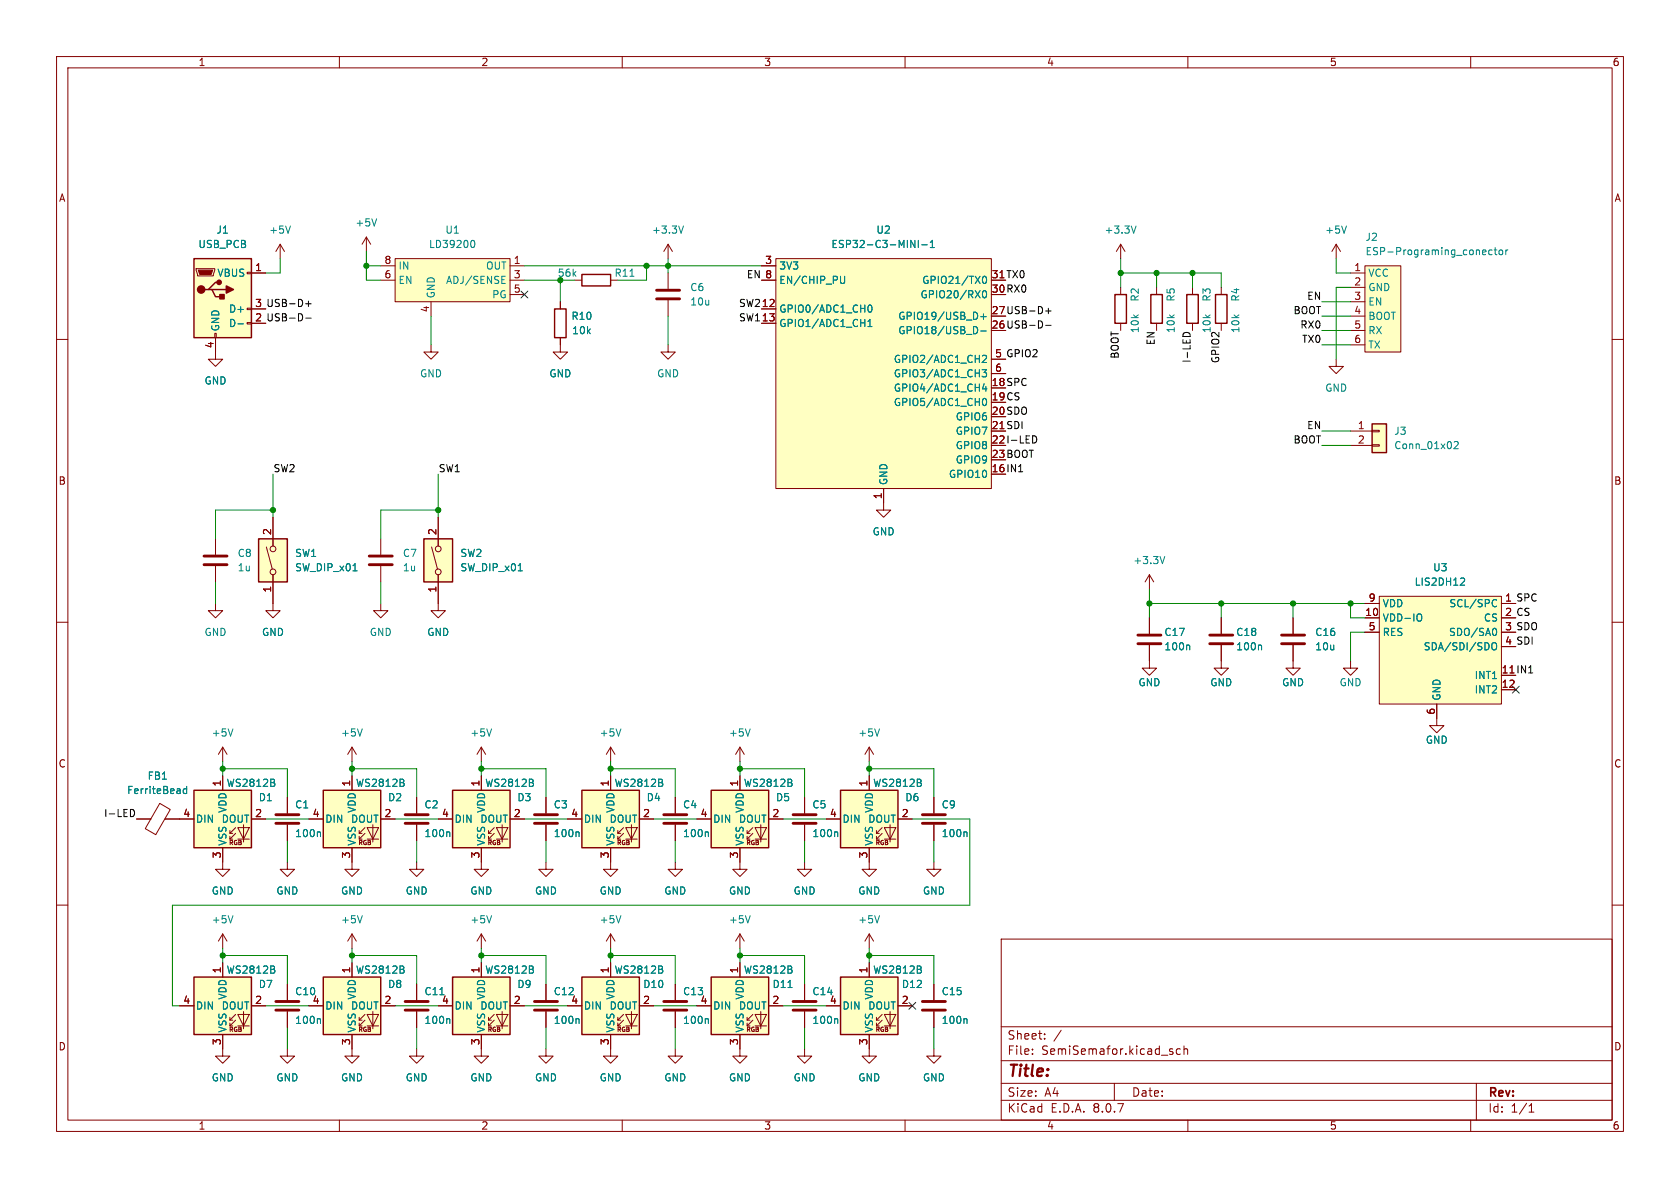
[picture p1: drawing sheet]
<svg xmlns="http://www.w3.org/2000/svg" width="297mm" height="210mm" viewBox="0 0 297 210" stroke-linecap="round" stroke-linejoin="round" font-family="sans-serif">
<defs><g id="words">
<text font-size="2.8" fill="#840000" x="178" y="190.9">Title:</text>
<g font-size="2.1" fill="#840000">
<text x="178" y="184">Sheet:</text>
<text x="178" y="186.7">File:</text>
<text x="184.1" y="186.7">SemiSemafor.kicad_sch</text>
<text x="178" y="196.9">KiCad</text>
<text x="178" y="194.1">Size:</text>
<text x="184.7" y="194.1">A4</text>
<text x="185.7" y="196.9">E.D.A.</text>
<text x="193.3" y="196.9">8.0.7</text>
<text x="200" y="194.1">Date:</text>
<text x="263" y="194.3">Rev:</text>
<text x="263" y="196.9">Id:</text>
<text x="267.1" y="196.9">1/1</text>
</g>
<g font-size="1.8" fill="#840000">
<text x="35" y="11.9">1</text>
<text x="85" y="11.9">2</text>
<text x="135" y="11.9">3</text>
<text x="185" y="11.9">4</text>
<text x="235" y="11.9">5</text>
<text x="285" y="11.9">6</text>
<text x="10.3" y="35.9">A</text>
<text x="285.3" y="35.9">A</text>
<text x="67.9" y="46.7">8</text>
<text x="90.7" y="46.7">1</text>
<text x="135.2" y="46.7">3</text>
<text x="45" y="48">1</text>
<text x="67.9" y="49.3">6</text>
<text x="90.7" y="49.3">3</text>
<text x="90.7" y="51.8">5</text>
<text x="135.2" y="49.3">8</text>
<text x="175.2" y="51.8">30 RX0</text>
<text x="175.2" y="49.3">31 TX0</text>
<text x="175.2" y="51.8">30</text>
<text x="175.2" y="49.3">31</text>
<text x="239.3" y="48">1</text>
<text x="239.3" y="50.5">2</text>
<text x="239.3" y="53.1">3</text>
<text x="45" y="56.9">2 USB-D-</text>
<text x="45" y="56.9">2</text>
<text x="45" y="54.4">3</text>
<text x="75.9" y="55.3" transform="rotate(-90 75.9 55.3)">4</text>
<text x="134.6" y="54.4">12</text>
<text x="134.6" y="56.9">13</text>
<text x="175.2" y="58.2">26 USB-D-</text>
<text x="175.2" y="55.6">27 USB-D+</text>
<text x="175.2" y="58.2">26</text>
<text x="175.2" y="55.6">27</text>
<text x="239.3" y="55.6">4</text>
<text x="239.3" y="58.2">5</text>
<text x="37.8" y="61.7" transform="rotate(-90 37.8 61.7)">4</text>
<text x="175.8" y="65.8">6</text>
<text x="175.8" y="63.2">5</text>
<text x="239.3" y="60.7">6</text>
<text x="175.2" y="68.3">18 SPC</text>
<text x="175.2" y="70.9">19 CS</text>
<text x="175.2" y="68.3">18</text>
<text x="175.2" y="70.9">19</text>
<text x="175.2" y="73.4">20 SDO</text>
<text x="175.2" y="75.9">21 SDI</text>
<text x="175.2" y="73.4">20</text>
<text x="175.2" y="75.9">21</text>
<text x="240" y="75.9">1</text>
<text x="175.2" y="83.6">16 IN1</text>
<text x="175.2" y="78.5">22 I-LED</text>
<text x="175.2" y="81">23 BOOT</text>
<text x="175.2" y="83.6">16</text>
<text x="175.2" y="78.5">22</text>
<text x="175.2" y="81">23</text>
<text x="240" y="78.5">2</text>
<text x="10.3" y="85.9">B</text>
<text x="156" y="88.3" transform="rotate(-90 156 88.3)">1</text>
<text x="285.3" y="85.9">B</text>
<text x="48" y="94.7" transform="rotate(-90 48 94.7)">2</text>
<text x="77.2" y="94.7" transform="rotate(-90 77.2 94.7)">2</text>
<text x="48" y="104.8" transform="rotate(-90 48 104.8)">1</text>
<text x="77.2" y="104.8" transform="rotate(-90 77.2 104.8)">1</text>
<text x="241.9" y="106.4">9</text>
<text x="266" y="106.4">1</text>
<text x="241.3" y="109">10</text>
<text x="241.9" y="111.5">5</text>
<text x="266" y="109">2 CS</text>
<text x="266" y="109">2</text>
<text x="266" y="111.5">3</text>
<text x="265.4" y="119.1">11 IN1</text>
<text x="265.4" y="119.1">11</text>
<text x="266" y="114">4 SDI</text>
<text x="266" y="114">4</text>
<text x="265.4" y="121.7">12</text>
<text x="253.7" y="126.4" transform="rotate(-90 253.7 126.4)">6</text>
<text x="10.3" y="135.9">C</text>
<text x="285.3" y="135.9">C</text>
<text x="39.1" y="139.1" transform="rotate(-90 39.1 139.1)">1</text>
<text x="62" y="139.1" transform="rotate(-90 62 139.1)">1</text>
<text x="84.8" y="139.1" transform="rotate(-90 84.8 139.1)">1</text>
<text x="107.7" y="139.1" transform="rotate(-90 107.7 139.1)">1</text>
<text x="130.6" y="139.1" transform="rotate(-90 130.6 139.1)">1</text>
<text x="153.4" y="139.1" transform="rotate(-90 153.4 139.1)">1</text>
<text x="32.3" y="144.5">4</text>
<text x="45" y="144.5">2</text>
<text x="55.2" y="144.5">4</text>
<text x="67.9" y="144.5">2</text>
<text x="78" y="144.5">4</text>
<text x="90.7" y="144.5">2</text>
<text x="100.9" y="144.5">4</text>
<text x="113.6" y="144.5">2</text>
<text x="123.8" y="144.5">4</text>
<text x="136.5" y="144.5">2</text>
<text x="146.6" y="144.5">4</text>
<text x="159.3" y="144.5">2</text>
<text x="39.1" y="151.8" transform="rotate(-90 39.1 151.8)">3</text>
<text x="62" y="151.8" transform="rotate(-90 62 151.8)">3</text>
<text x="84.8" y="151.8" transform="rotate(-90 84.8 151.8)">3</text>
<text x="107.7" y="151.8" transform="rotate(-90 107.7 151.8)">3</text>
<text x="130.6" y="151.8" transform="rotate(-90 130.6 151.8)">3</text>
<text x="153.4" y="151.8" transform="rotate(-90 153.4 151.8)">3</text>
<text x="39.1" y="172.2" transform="rotate(-90 39.1 172.2)">1</text>
<text x="62" y="172.2" transform="rotate(-90 62 172.2)">1</text>
<text x="84.8" y="172.2" transform="rotate(-90 84.8 172.2)">1</text>
<text x="107.7" y="172.2" transform="rotate(-90 107.7 172.2)">1</text>
<text x="130.6" y="172.2" transform="rotate(-90 130.6 172.2)">1</text>
<text x="153.4" y="172.2" transform="rotate(-90 153.4 172.2)">1</text>
<text x="32.3" y="177.5">4</text>
<text x="45" y="177.5">2</text>
<text x="67.9" y="177.5">2</text>
<text x="90.7" y="177.5">2</text>
<text x="100.9" y="177.5">4</text>
<text x="113.6" y="177.5">2</text>
<text x="136.5" y="177.5">2</text>
<text x="146.6" y="177.5">4</text>
<text x="159.3" y="177.5">2</text>
<text x="10.3" y="185.9">D</text>
<text x="39.1" y="184.9" transform="rotate(-90 39.1 184.9)">3</text>
<text x="62" y="184.9" transform="rotate(-90 62 184.9)">3</text>
<text x="84.8" y="184.9" transform="rotate(-90 84.8 184.9)">3</text>
<text x="107.7" y="184.9" transform="rotate(-90 107.7 184.9)">3</text>
<text x="130.6" y="184.9" transform="rotate(-90 130.6 184.9)">3</text>
<text x="153.4" y="184.9" transform="rotate(-90 153.4 184.9)">3</text>
<text x="285.3" y="185.9">D</text>
<text x="35" y="199.9">1</text>
<text x="85" y="199.9">2</text>
<text x="135" y="199.9">3</text>
<text x="185" y="199.9">4</text>
<text x="235" y="199.9">5</text>
<text x="285" y="199.9">6</text>
</g>
<g font-size="1.8" fill="#008484">
<text x="38.2" y="41.5">J1</text>
<text x="47.5" y="41.5">+5V</text>
<text x="62.7" y="40.2">+5V</text>
<text x="78.6" y="41.5">U1</text>
<text x="115.2" y="41.5">+3.3V</text>
<text x="154.8" y="41.5">U2</text>
<text x="195.2" y="41.5">+3.3V</text>
<text x="234.2" y="41.5">+5V</text>
<text x="35" y="44">USB_PCB</text>
<text x="70.4" y="47.9">IN</text>
<text x="75.7" y="44">LD39200</text>
<text x="85.8" y="47.9">OUT</text>
<text x="137.7" y="47.9">3V3</text>
<text x="146.9" y="44">ESP32-C3-MINI-1</text>
<text x="241.3" y="42.8">J2</text>
<text x="241.3" y="45.3">ESP-Programing_conector</text>
<text x="38.3" y="49.1">VBUS</text>
<text x="70.4" y="50.4">EN</text>
<text x="77.1" y="52.8" transform="rotate(-90 77.1 52.8)">GND</text>
<text x="78.8" y="50.4">ADJ/SENSE</text>
<text x="86.9" y="52.9">PG</text>
<text x="108.5" y="49.1">R11</text>
<text x="121.9" y="51.7">C6</text>
<text x="137.7" y="50.4">EN/CHIP_PU</text>
<text x="162.6" y="52.9">GPIO20/RX0</text>
<text x="162.9" y="50.4">GPIO21/TX0</text>
<text x="201.5" y="53.4" transform="rotate(-90 201.5 53.4)">R2</text>
<text x="207.9" y="53.4" transform="rotate(-90 207.9 53.4)">R5</text>
<text x="214.2" y="53.4" transform="rotate(-90 214.2 53.4)">R3</text>
<text x="219.3" y="53.4" transform="rotate(-90 219.3 53.4)">R4</text>
<text x="241.8" y="49.1">VCC</text>
<text x="241.8" y="51.7">GND</text>
<text x="39" y="58.7" transform="rotate(-90 39 58.7)">GND</text>
<text x="40.4" y="58">D-</text>
<text x="40.4" y="55.5">D+</text>
<text x="100.9" y="56.7">R10</text>
<text x="101" y="59.3">10k</text>
<text x="121.9" y="54.2">10u</text>
<text x="137.7" y="55.5">GPIO0/ADC1_CH0</text>
<text x="137.7" y="58">GPIO1/ADC1_CH1</text>
<text x="158.7" y="59.3">GPIO18/USB_D-</text>
<text x="158.7" y="56.7">GPIO19/USB_D+</text>
<text x="201.5" y="59" transform="rotate(-90 201.5 59)">10k</text>
<text x="207.9" y="59" transform="rotate(-90 207.9 59)">10k</text>
<text x="219.3" y="59" transform="rotate(-90 219.3 59)">10k</text>
<text x="241.8" y="54.2">EN</text>
<text x="241.8" y="56.7">BOOT</text>
<text x="241.8" y="59.3">RX</text>
<text x="157.9" y="64.4">GPIO2/ADC1_CH2</text>
<text x="241.8" y="61.8">TX</text>
<text x="36.1" y="68.2">GND</text>
<text x="74.2" y="66.9">GND</text>
<text x="97" y="66.9">GND</text>
<text x="116.1" y="66.9">GND</text>
<text x="157.9" y="69.4">GPIO4/ADC1_CH4</text>
<text x="157.9" y="72">GPIO5/ADC1_CH0</text>
<text x="157.9" y="66.9">GPIO3/ADC1_CH3</text>
<text x="234.2" y="69.4">GND</text>
<text x="168.9" y="74.5">GPIO6</text>
<text x="168.9" y="77.1">GPIO7</text>
<text x="246.4" y="77.1">J3</text>
<text x="168.9" y="79.6">GPIO8</text>
<text x="168.9" y="82.1">GPIO9</text>
<text x="246.4" y="79.6">Conn_01x02</text>
<text x="157.1" y="85.9" transform="rotate(-90 157.1 85.9)">GND</text>
<text x="167.7" y="84.7">GPIO10</text>
<text x="154.2" y="94.8">GND</text>
<text x="41.9" y="98.7">C8</text>
<text x="41.9" y="101.2">1u</text>
<text x="52.1" y="98.7">SW1</text>
<text x="52.1" y="101.2">SW_DIP_x01</text>
<text x="71.1" y="98.7">C7</text>
<text x="71.1" y="101.2">1u</text>
<text x="81.3" y="98.7">SW2</text>
<text x="81.3" y="101.2">SW_DIP_x01</text>
<text x="200.3" y="99.9">+3.3V</text>
<text x="253.3" y="101.2">U3</text>
<text x="244.3" y="107.5">VDD</text>
<text x="250" y="103.7">LIS2DH12</text>
<text x="256.1" y="107.5">SCL/SPC</text>
<text x="36.1" y="112.6">GND</text>
<text x="46.2" y="112.6">GND</text>
<text x="65.3" y="112.6">GND</text>
<text x="75.4" y="112.6">GND</text>
<text x="205.7" y="112.6">C17</text>
<text x="218.4" y="112.6">C18</text>
<text x="232.4" y="112.6">C16</text>
<text x="244.3" y="110.1">VDD-IO</text>
<text x="244.3" y="112.6">RES</text>
<text x="256.1" y="112.6">SDO/SA0</text>
<text x="262.2" y="110.1">CS</text>
<text x="205.7" y="115.2">100n</text>
<text x="218.4" y="115.2">100n</text>
<text x="232.4" y="115.2">10u</text>
<text x="251.6" y="115.2">SDA/SDI/SDO</text>
<text x="201.2" y="121.5">GND</text>
<text x="213.9" y="121.5">GND</text>
<text x="226.6" y="121.5">GND</text>
<text x="236.7" y="121.5">GND</text>
<text x="254.9" y="124" transform="rotate(-90 254.9 124)">GND</text>
<text x="260.6" y="120.2">INT1</text>
<text x="260.6" y="122.8">INT2</text>
<text x="37.3" y="130.4">+5V</text>
<text x="60.2" y="130.4">+5V</text>
<text x="83.1" y="130.4">+5V</text>
<text x="105.9" y="130.4">+5V</text>
<text x="128.8" y="130.4">+5V</text>
<text x="151.6" y="130.4">+5V</text>
<text x="252" y="131.7">GND</text>
<text x="22.4" y="140.6">FerriteBead</text>
<text x="26" y="138">FB1</text>
<text x="40" y="139.3">WS2812B</text>
<text x="40.2" y="143.8" transform="rotate(-90 40.2 143.8)">VDD</text>
<text x="45.6" y="141.8">D1</text>
<text x="52.1" y="143.1">C1</text>
<text x="62.8" y="139.3">WS2812B</text>
<text x="63.1" y="143.8" transform="rotate(-90 63.1 143.8)">VDD</text>
<text x="68.5" y="141.8">D2</text>
<text x="74.9" y="143.1">C2</text>
<text x="85.7" y="139.3">WS2812B</text>
<text x="86" y="143.8" transform="rotate(-90 86 143.8)">VDD</text>
<text x="91.4" y="141.8">D3</text>
<text x="97.8" y="143.1">C3</text>
<text x="108.5" y="139.3">WS2812B</text>
<text x="108.8" y="143.8" transform="rotate(-90 108.8 143.8)">VDD</text>
<text x="114.2" y="141.8">D4</text>
<text x="120.7" y="143.1">C4</text>
<text x="131.4" y="139.3">WS2812B</text>
<text x="131.7" y="143.8" transform="rotate(-90 131.7 143.8)">VDD</text>
<text x="137.1" y="141.8">D5</text>
<text x="143.5" y="143.1">C5</text>
<text x="154.3" y="139.3">WS2812B</text>
<text x="154.5" y="143.8" transform="rotate(-90 154.5 143.8)">VDD</text>
<text x="159.9" y="141.8">D6</text>
<text x="166.4" y="143.1">C9</text>
<text x="34.5" y="145.6">DIN</text>
<text x="39.1" y="145.6">DOUT</text>
<text x="40.2" y="149.6" transform="rotate(-90 40.2 149.6)">VSS</text>
<text x="52.1" y="148.2">100n</text>
<text x="57.4" y="145.6">DIN</text>
<text x="62" y="145.6">DOUT</text>
<text x="63.1" y="149.6" transform="rotate(-90 63.1 149.6)">VSS</text>
<text x="74.9" y="148.2">100n</text>
<text x="80.3" y="145.6">DIN</text>
<text x="84.8" y="145.6">DOUT</text>
<text x="86" y="149.6" transform="rotate(-90 86 149.6)">VSS</text>
<text x="97.8" y="148.2">100n</text>
<text x="103.1" y="145.6">DIN</text>
<text x="107.7" y="145.6">DOUT</text>
<text x="108.8" y="149.6" transform="rotate(-90 108.8 149.6)">VSS</text>
<text x="120.7" y="148.2">100n</text>
<text x="126" y="145.6">DIN</text>
<text x="130.5" y="145.6">DOUT</text>
<text x="131.7" y="149.6" transform="rotate(-90 131.7 149.6)">VSS</text>
<text x="143.5" y="148.2">100n</text>
<text x="148.8" y="145.6">DIN</text>
<text x="153.4" y="145.6">DOUT</text>
<text x="154.5" y="149.6" transform="rotate(-90 154.5 149.6)">VSS</text>
<text x="166.4" y="148.2">100n</text>
<text x="37.3" y="158.3">GND</text>
<text x="48.8" y="158.3">GND</text>
<text x="60.2" y="158.3">GND</text>
<text x="71.6" y="158.3">GND</text>
<text x="83.1" y="158.3">GND</text>
<text x="94.5" y="158.3">GND</text>
<text x="105.9" y="158.3">GND</text>
<text x="117.3" y="158.3">GND</text>
<text x="128.8" y="158.3">GND</text>
<text x="140.2" y="158.3">GND</text>
<text x="151.6" y="158.3">GND</text>
<text x="163.1" y="158.3">GND</text>
<text x="37.3" y="163.4">+5V</text>
<text x="60.2" y="163.4">+5V</text>
<text x="83.1" y="163.4">+5V</text>
<text x="105.9" y="163.4">+5V</text>
<text x="128.8" y="163.4">+5V</text>
<text x="151.6" y="163.4">+5V</text>
<text x="40" y="172.3">WS2812B</text>
<text x="62.8" y="172.3">WS2812B</text>
<text x="85.7" y="172.3">WS2812B</text>
<text x="108.5" y="172.3">WS2812B</text>
<text x="131.4" y="172.3">WS2812B</text>
<text x="154.3" y="172.3">WS2812B</text>
<text x="34.5" y="178.7">DIN</text>
<text x="39.1" y="178.7">DOUT</text>
<text x="40.2" y="176.8" transform="rotate(-90 40.2 176.8)">VDD</text>
<text x="45.6" y="174.9">D7</text>
<text x="52.1" y="176.1">C10</text>
<text x="55.2" y="177.5">4</text>
<text x="57.4" y="178.7">DIN</text>
<text x="62" y="178.7">DOUT</text>
<text x="63.1" y="176.8" transform="rotate(-90 63.1 176.8)">VDD</text>
<text x="68.5" y="174.9">D8</text>
<text x="74.9" y="176.1">C11</text>
<text x="78" y="177.5">4</text>
<text x="80.3" y="178.7">DIN</text>
<text x="84.8" y="178.7">DOUT</text>
<text x="86" y="176.8" transform="rotate(-90 86 176.8)">VDD</text>
<text x="91.4" y="174.9">D9</text>
<text x="97.8" y="176.1">C12</text>
<text x="103.1" y="178.7">DIN</text>
<text x="107.7" y="178.7">DOUT</text>
<text x="108.8" y="176.8" transform="rotate(-90 108.8 176.8)">VDD</text>
<text x="113.6" y="174.9">D10</text>
<text x="120.7" y="176.1">C13</text>
<text x="123.8" y="177.5">4</text>
<text x="126" y="178.7">DIN</text>
<text x="130.5" y="178.7">DOUT</text>
<text x="131.7" y="176.8" transform="rotate(-90 131.7 176.8)">VDD</text>
<text x="136.5" y="174.9">D11</text>
<text x="143.5" y="176.1">C14</text>
<text x="148.8" y="178.7">DIN</text>
<text x="153.4" y="178.7">DOUT</text>
<text x="154.5" y="176.8" transform="rotate(-90 154.5 176.8)">VDD</text>
<text x="159.3" y="174.9">D12</text>
<text x="166.4" y="176.1">C15</text>
<text x="40.2" y="182.6" transform="rotate(-90 40.2 182.6)">VSS</text>
<text x="52.1" y="181.2">100n</text>
<text x="63.1" y="182.6" transform="rotate(-90 63.1 182.6)">VSS</text>
<text x="74.9" y="181.2">100n</text>
<text x="86" y="182.6" transform="rotate(-90 86 182.6)">VSS</text>
<text x="97.8" y="181.2">100n</text>
<text x="108.8" y="182.6" transform="rotate(-90 108.8 182.6)">VSS</text>
<text x="120.7" y="181.2">100n</text>
<text x="131.7" y="182.6" transform="rotate(-90 131.7 182.6)">VSS</text>
<text x="143.5" y="181.2">100n</text>
<text x="154.5" y="182.6" transform="rotate(-90 154.5 182.6)">VSS</text>
<text x="166.4" y="181.2">100n</text>
<text x="37.3" y="191.4">GND</text>
<text x="48.8" y="191.4">GND</text>
<text x="60.2" y="191.4">GND</text>
<text x="71.6" y="191.4">GND</text>
<text x="83.1" y="191.4">GND</text>
<text x="94.5" y="191.4">GND</text>
<text x="105.9" y="191.4">GND</text>
<text x="117.3" y="191.4">GND</text>
<text x="128.8" y="191.4">GND</text>
<text x="140.2" y="191.4">GND</text>
<text x="151.6" y="191.4">GND</text>
<text x="163.1" y="191.4">GND</text>
</g>
<text font-size="1.8" fill="#008400" x="98.5" y="49.1">56k</text>
<g font-size="1.8">
<text x="131.9" y="49.3">EN 8</text>
<text x="231" y="53.1">EN</text>
<text x="45" y="54.4">3 USB-D+</text>
<text x="130.5" y="54.3">SW212</text>
<text x="130.5" y="56.9">SW113</text>
<text x="214.2" y="59" transform="rotate(-90 214.2 59)">10k</text>
<text x="228.6" y="55.6">BOOT</text>
<text x="229.8" y="58.2">RX0</text>
<text x="175.8" y="63.2">5 GPIO2</text>
<text x="197.9" y="63.5" transform="rotate(-90 197.9 63.5)">BOOT</text>
<text x="204.2" y="61.1" transform="rotate(-90 204.2 61.1)">EN</text>
<text x="210.6" y="64.2" transform="rotate(-90 210.6 64.2)">I-LED</text>
<text x="215.6" y="64.3" transform="rotate(-90 215.6 64.3)">GPIO2</text>
<text x="230.1" y="60.7">TX0</text>
<text x="231" y="75.9">EN</text>
<text x="48.3" y="83.6">SW2</text>
<text x="77.5" y="83.6">SW1</text>
<text x="228.6" y="78.5">BOOT</text>
<text x="266" y="106.4">1 SPC</text>
<text x="266" y="111.5">3 SDO</text>
<text x="18.3" y="144.5">I-LED</text>
</g>
<g font-size="1.1" fill="#840000">
<text x="40.4" y="149.6">RGB</text>
<text x="63.2" y="149.6">RGB</text>
<text x="86.1" y="149.6">RGB</text>
<text x="108.9" y="149.6">RGB</text>
<text x="131.8" y="149.6">RGB</text>
<text x="154.7" y="149.6">RGB</text>
<text x="40.4" y="182.6">RGB</text>
<text x="63.2" y="182.6">RGB</text>
<text x="86.1" y="182.6">RGB</text>
<text x="108.9" y="182.6">RGB</text>
<text x="131.8" y="182.6">RGB</text>
<text x="154.7" y="182.6">RGB</text>
</g>
</g></defs>
<g fill="none" stroke="#840000" stroke-width=".18">
<path d="M10 10h277v190h-277zM12 12h273v186h-273zM60 10v2M110 10v2M160 10v2M210 10v2M260 10v2M49.5 43.2l-.7 1.3M49.5 43.2v2.5M49.5 43.2l.8 1.3M198.1 43.2l-.7 1.3M198.1 43.2v2.5"/>
<path d="M198.1 43.2l.8 1.3M10 60h2M38.1 62.2v1.3h1.3l-1.3 1.3-1.3-1.3h1.3M285 60h2M10 110h2M285 110h2M39.4 132.1l.7 1.3M39.4 132.1v2.5M39.4 132.1l-.8 1.3M62.2 132.1v2.5M62.2 132.1l.8 1.3M62.2 132.1l-.7 1.3"/>
<path d="M24.1 144.8h2.6M28.2 142l1.9 1.1-2.6 4.4-1.8-1zM29.2 144.8h2.5M142.2 141v2.8M142.2 145.8v2.8M10 160h2M62.2 165.1l.8 1.3M62.2 165.1v2.5M62.2 165.1l-.7 1.3M177 166h108v32h-108zM285 160h2M60 198v2"/>
<path d="M110 198v2M160 198v2M177 194.5h108M177 191.5h108M177 187.5h108M177 181.5h108M182.5 186.3v.1M182.5 185.5v.1M184.7 183.6v.1M184.7 182.8v.1M187.6 182.1l-1.3 2M197 191.5v3"/>
<path d="M207.2 185.9l.2 .2-.2 .3M207.2 185.4l.1 .1M208.7 185.5l-.5-.1-.2 .3v.4l.1 .2h.6M209.3 185.5l.2-.1 .4 .1 .1 .9M209.3 184.9v1.5M210 198v2M260 198v2M261 191.5v6.5M270.3 196.6h.9M270.3 195.5l.4-.4v1.5"/>
</g>
<path d="M51.3 39.9l-.4 1.3M200.8 39.9l-.4 1.3M33 139v1.3M33 139.5l-.4-.1-.2 .3 .1 .5h.5M41.2 128.8l-.4 1.3M64 128.8l-.4 1.3M147.9 147.1l.2 .1v.7M64 161.9l-.4 1.2" fill="none" stroke="#008484" stroke-width=".18"/>
<path d="M140.2 145.5h4.1M140.2 144h4.1" fill="none" stroke="#840000" stroke-width=".51"/>
<path d="M34.3 45.7h10.1v14h-10.1z" fill="#ffffc2"/>
<path d="M34.3 45.7h10.1v14h-10.1zM36.8 51.2h.7l.6 1.3h1.3M37.5 51.2h2.5M38.7 49.9h-.6l-1.3 1.3h-.6" fill="none" stroke="#840000" stroke-width=".25"/>
<g fill="#840000" stroke="#840000" stroke-width=".25">
<path d="M40 50.5l1.3 .7-1.3 .6z"/>
<path d="M38.9 52.1h.7v.7h-.7z"/>
<circle cx="35.6" cy="51.2" r=".63"/>
<circle cx="38.7" cy="49.9" r=".38"/>
</g>
<path d="M34.7 47.5h3.3v.3l-.3 1h-2.8zM38 58.9h.2v.8h-.2zM38.1 59.7v2.5M43.7 57h.7v.3h-.7zM43.7 54.5h.7v.2h-.7zM43.7 48.1h.7v.3h-.7zM44.4 48.3h2.6M44.4 54.6h2.6" fill="none" stroke="#840000" stroke-width=".18"/>
<path d="M35.1 47.8h2.5l-.3 .7h-2z" fill="#840000" stroke="#840000" stroke-width=".18"/>
<path d="M42.1 57.2h.9" fill="none" stroke="#008484" stroke-width=".18"/>
<path d="M242.6 74.9h2.5v5.1h-2.5z" fill="#ffffc2"/>
<path d="M238.8 76.2h3.8M238.8 78.7h3.8M242.6 78.6h1.2v.3h-1.2zM242.6 76.1h1.2v.2h-1.2z" fill="none" stroke="#840000" stroke-width=".18"/>
<path d="M242.6 74.9h2.5v5.1h-2.5z" fill="none" stroke="#840000" stroke-width=".25"/>
<path d="M257.1 78.2l.5-.2 .2 .4-.8 .9h.8" fill="none" stroke="#008484" stroke-width=".18"/>
<path d="M148.6 139.7h10.1v10.2h-10.1z" fill="#ffffc2"/>
<g fill="none" stroke="#840000" stroke-width=".18">
<path d="M118.1 43.2l-.8 1.3M118.1 43.2v2.5M118.1 43.2l.8 1.3M215.9 50.8v1.3M215.9 57.2v1.2M236.2 63.5v1.3h1.3l-1.3 1.2-1.3-1.2h1.3M153.7 137.2v2.5M146 144.8h2.6M153.7 149.9v2.5M154.9 148.3h.5M154.9 147.3h.5M156 147.3l-1.1 1v-.5"/>
<path d="M156 146.3l-1.1 1v-.5M156.3 146.3h2.1l-1 2zM156.3 148.3h2.1M157.4 145.8v3M158.7 144.8h2.6"/>
</g>
<path d="M214.9 52.1h2v5.1h-2zM148.6 139.7h10.1v10.2h-10.1z" fill="none" stroke="#840000" stroke-width=".25"/>
<path d="M120.8 39.9l-.4 1.3M162.8 138.4l.1 .2-.1 .3M162.8 137.9v.3" fill="none" stroke="#008484" stroke-width=".18"/>
<path d="M34.3 139.7h10.1v10.2h-10.1z" fill="#ffffc2"/>
<g fill="none" stroke="#840000" stroke-width=".18">
<path d="M64.8 41.9l.7 1.3M64.8 41.9v2.6M64.8 41.9l-.8 1.3M39.4 137.2v2.5M85.1 132.1l.8 1.3M85.1 132.1v2.5M85.1 132.1l-.8 1.3M31.7 144.8h2.6M39.4 149.9v3.8h1.2l-1.2 1.2-1.3-1.2h1.3M40.6 148.3h.5M40.6 147.3h.5M41.7 147.3l-1.1 1v-.5"/>
<path d="M41.7 146.3l-1.1 1v-.5M42 146.3h2.1l-1 2zM42 148.3h2.1M43.1 145.8v3M44.4 144.8h2.6M50.8 152.4v1.3h1.3l-1.3 1.2-1.3-1.2h1.3M96.5 174v2.8M96.5 178.8v2.8"/>
</g>
<path d="M34.3 139.7h10.1v10.2h-10.1z" fill="none" stroke="#840000" stroke-width=".25"/>
<path d="M66.6 38.7l-.4 1.2M48.5 138.4l.1 .2-.1 .3M48.5 137.9v.3M86.9 128.8l-.4 1.3M102.2 180.1l.2 .2v.6" fill="none" stroke="#008484" stroke-width=".18"/>
<path d="M94.5 178.6h4.1M94.5 177h4.1" fill="none" stroke="#840000" stroke-width=".51"/>
<path d="M69.8 45.7h20.4v7.6h-20.4z" fill="#ffffc2"/>
<path d="M67.3 47h2.5M67.3 49.5h2.5M69.8 45.7h20.4v7.6h-20.4zM76.2 53.3v2.6M90.2 47h2.5M90.2 49.5h2.5M90.2 52.1h2.5M76.2 61v1.2h1.3l-1.3 1.3-1.3-1.3h1.3" fill="none" stroke="#840000" stroke-width=".18"/>
<path d="M83.4 42.6l.1-.1a.68 .68 0 0 1 .5 .6 .68 .68 0 0 1-.5 .7l-.1-.1M88.7 49.4h.4M88.7 50.1h.6M88.7 48.8h.6" fill="none" stroke="#008484" stroke-width=".18"/>
<path d="M74.9 95.3h5.1v7.6h-5.1z" fill="#ffffc2"/>
<g fill="none" stroke="#840000" stroke-width=".18">
<path d="M67.3 95.3v2.7M76.3 96.7l1 3.9M77.5 91.4v5.1M156.2 88.9v1.3h1.3l-1.3 1.2-1.3-1.2h1.3M67.3 106.7v1.3h1.3l-1.3 1.2-1.3-1.2h1.3M67.3 100.1v2.8M77.5 101.6v6.4h1.2l-1.2 1.2-1.3-1.2h1.3M50.8 141v2.8M50.8 145.8v2.8"/>
<circle cx="77.5" cy="97" r=".51"/>
<circle cx="77.5" cy="101.1" r=".51"/>
</g>
<path d="M74.9 95.3h5.1v7.6h-5.1z" fill="none" stroke="#840000" stroke-width=".25"/>
<path d="M91.6 100.9h.7M56.5 147.1l.2 .1v.7" fill="none" stroke="#008484" stroke-width=".18"/>
<path d="M65.3 99.8h4M65.3 98.3h4M48.8 145.5h4M48.8 144h4" fill="none" stroke="#840000" stroke-width=".51"/>
<path d="M45.7 95.3h5.1v7.6h-5.1z" fill="#ffffc2"/>
<g fill="none" stroke="#840000" stroke-width=".18">
<path d="M99.1 59.7v2.5h1.2l-1.2 1.3-1.3-1.3h1.3M99.1 53.3v1.3M210.8 50.8v1.3M210.8 57.2v1.2M38.1 95.3v2.7M47.1 96.7l1 3.9M48.3 91.4v5.1M38.1 106.7v1.3h1.3l-1.3 1.2-1.3-1.2h1.3M38.1 100.1v2.8M48.3 101.6v6.4h1.2l-1.2 1.2-1.3-1.2h1.3M62.2 152.4v1.3h1.3l-1.3 1.2-1.2-1.2h1.2M73.7 141v2.8"/>
<path d="M73.7 145.8v2.8M85.1 152.4v1.3h1.3l-1.3 1.2-1.3-1.2h1.3M85.1 165.1l.8 1.3M85.1 165.1v2.5M85.1 165.1l-.8 1.3M107.9 185.4v1.3h1.3l-1.3 1.3-1.2-1.3h1.2"/>
<circle cx="48.3" cy="97" r=".51"/>
<circle cx="48.3" cy="101.1" r=".51"/>
</g>
<path d="M98 54.6h2.1v5.1h-2.1zM209.8 52.1h2v5.1h-2zM45.7 95.3h5.1v7.6h-5.1z" fill="none" stroke="#840000" stroke-width=".25"/>
<path d="M62.4 100.9h.7M79.3 147.1l.2 .1v.7M86.9 161.9l-.4 1.2" fill="none" stroke="#008484" stroke-width=".18"/>
<path d="M36.1 99.8h4M36.1 98.3h4M71.6 145.5h4.1M71.6 144h4.1" fill="none" stroke="#840000" stroke-width=".51"/>
<path d="M80 172.7h10.2v10.2h-10.2z" fill="#ffffc2"/>
<g fill="none" stroke="#840000" stroke-width=".18">
<path d="M118.1 48.3v2.8M118.1 53.1v2.8M118.1 61v1.2h1.3l-1.3 1.3-1.3-1.3h1.3M73.7 152.4v1.3h1.2l-1.2 1.2-1.3-1.2h1.3M130.8 152.4v1.3h1.3l-1.3 1.2-1.3-1.2h1.3M77.5 177.8h2.5M85.1 170.2v2.5M87.4 179.3l-1 1v-.5M87.8 179.3h2l-1 2.1zM88.8 178.8v3.1M90.2 177.8h2.5M85.1 182.9v3.8h1.3l-1.3 1.3-1.3-1.3h1.3"/>
<path d="M86.4 181.4h.5M86.4 180.3h.5M87.4 180.3l-1 1.1v-.6M87.8 181.4h2"/>
</g>
<path d="M80 172.7h10.2v10.2h-10.2z" fill="none" stroke="#840000" stroke-width=".25"/>
<path d="M94.2 171.4l.1 .2-.1 .4M94.2 170.9v.3" fill="none" stroke="#008484" stroke-width=".18"/>
<path d="M116.1 52.8h4M116.1 51.3h4" fill="none" stroke="#840000" stroke-width=".51"/>
<path d="M57.1 139.7h10.2v10.2h-10.2z" fill="#ffffc2"/>
<g fill="none" stroke="#840000" stroke-width=".18">
<path d="M62.2 137.2v2.5M54.6 144.8h2.5M62.2 149.9v2.5M63.5 148.3h.5M63.5 147.3h.5M64.5 147.3l-1 1v-.5M64.5 146.3l-1 1v-.5M64.9 146.3h2l-1 2zM64.9 148.3h2M65.9 145.8v3M67.3 144.8h2.5M165.1 152.4v1.3h1.3l-1.3 1.2-1.3-1.2h1.3"/>
<path d="M165.1 174v2.8M165.1 178.8v2.8M165.1 185.4v1.3h1.3l-1.3 1.3-1.3-1.3h1.3"/>
</g>
<path d="M57.1 139.7h10.2v10.2h-10.2z" fill="none" stroke="#840000" stroke-width=".25"/>
<path d="M71.3 138.4l.2 .2-.2 .3M71.3 137.9v.3M170.8 180.1l.2 .2v.6" fill="none" stroke="#008484" stroke-width=".18"/>
<path d="M163.1 178.6h4M163.1 177h4" fill="none" stroke="#840000" stroke-width=".51"/>
<path d="M57.1 172.7h10.2v10.2h-10.2z" fill="#ffffc2"/>
<g fill="none" stroke="#840000" stroke-width=".18">
<path d="M165.1 141v2.8M165.1 145.8v2.8M54.6 177.8h2.5M62.2 170.2v2.5M64.5 179.3l-1 1v-.5M64.9 179.3h2l-1 2.1zM65.9 178.8v3.1M67.3 177.8h2.5M73.7 174v2.8M73.7 178.8v2.8M153.7 165.1l.7 1.3M153.7 165.1v2.5"/>
<path d="M153.7 165.1l-.8 1.3M62.2 182.9v2.5M63.5 181.4h.5M63.5 180.3h.5M64.5 180.3l-1 1.1v-.6M64.9 181.4h2"/>
</g>
<path d="M57.1 172.7h10.2v10.2h-10.2z" fill="none" stroke="#840000" stroke-width=".25"/>
<path d="M170.8 147.1l.2 .1v.7M71.3 171.4l.2 .2-.2 .4M71.3 170.9v.3M155.5 161.9l-.4 1.2M79.3 180.1l.2 .2v.6" fill="none" stroke="#008484" stroke-width=".18"/>
<path d="M163.1 145.5h4M163.1 144h4M71.6 178.6h4.1M71.6 177h4.1" fill="none" stroke="#840000" stroke-width=".51"/>
<path d="M80 139.7h10.2v10.2h-10.2z" fill="#ffffc2"/>
<g fill="none" stroke="#840000" stroke-width=".18">
<path d="M85.1 137.2v2.5M77.5 144.8h2.5M85.1 149.9v2.5M86.4 148.3h.5M86.4 147.3h.5M87.4 147.3l-1 1v-.5M87.4 146.3l-1 1v-.5M87.8 146.3h2l-1 2zM87.8 148.3h2M88.8 145.8v3M90.2 144.8h2.5M142.2 152.4v1.3h1.3l-1.3 1.2-1.2-1.2h1.2"/>
<path d="M50.8 174v2.8M50.8 178.8v2.8M130.8 165.1l.8 1.3M130.8 165.1v2.5M130.8 165.1l-.8 1.3M39.4 185.4v1.3h1.2l-1.2 1.3-1.3-1.3h1.3M50.8 185.4v1.3h1.3l-1.3 1.3-1.3-1.3h1.3M62.2 185.4v1.3h1.3l-1.3 1.3-1.2-1.3h1.2M73.7 185.4v1.3h1.2l-1.2 1.3-1.3-1.3h1.3"/>
</g>
<path d="M80 139.7h10.2v10.2h-10.2z" fill="none" stroke="#840000" stroke-width=".25"/>
<path d="M94.2 138.4l.1 .2-.1 .3M94.2 137.9v.3M132.6 161.9l-.4 1.2M56.5 180.1l.2 .2v.6" fill="none" stroke="#008484" stroke-width=".18"/>
<path d="M48.8 178.6h4M48.8 177h4" fill="none" stroke="#840000" stroke-width=".51"/>
<path d="M34.3 172.7h10.1v10.2h-10.1z" fill="#ffffc2"/>
<g fill="none" stroke="#840000" stroke-width=".18">
<path d="M101.6 49.5h1.3M107.9 49.5h1.3M153.7 132.1l.7 1.3M153.7 132.1v2.5M153.7 132.1l-.8 1.3M153.7 152.4v1.3h1.2l-1.2 1.2-1.3-1.2h1.3M31.7 177.8h2.6M39.4 165.1v2.5M39.4 170.2v2.5M39.4 165.1l.7 1.3M39.4 165.1l-.8 1.3M41.7 179.3l-1.1 1v-.5"/>
<path d="M42 179.3h2.1l-1 2.1zM43.1 178.8v3.1M44.4 177.8h2.6M39.4 182.9v2.5M40.6 181.4h.5M40.6 180.3h.5M41.7 180.3l-1.1 1.1v-.6M42 181.4h2.1M96.5 185.4v1.3h1.3l-1.3 1.3-1.3-1.3h1.3"/>
</g>
<path d="M102.9 48.5h5v2h-5zM34.3 172.7h10.1v10.2h-10.1z" fill="none" stroke="#840000" stroke-width=".25"/>
<path d="M111.4 48.8h.7M155.5 128.8l-.4 1.3M41.2 161.9l-.4 1.2M48.5 171.4l.1 .2-.1 .4M48.5 170.9v.3" fill="none" stroke="#008484" stroke-width=".18"/>
<path d="M241.3 47h6.3v15.2h-6.3z" fill="#ffffc2"/>
<path d="M238.8 48.3h2.5M238.8 50.8h2.5M238.8 53.3h2.5M238.8 55.9h2.5M238.8 58.4h2.5M241.3 47h6.3v15.2h-6.3zM238.8 61h2.5" fill="none" stroke="#840000" stroke-width=".18"/>
<path d="M263.8 44.2h-.4l-.2 .2 .1 .6h.5M264.1 44.2h.5M264.3 43.8v1l.3 .2M265.1 44.3l.1-.1 .4 .1 .1 .5-.2 .2h-.3l-.1-.1zM266.2 44.2v.8M266.6 44.2l-.4 .2" fill="none" stroke="#008484" stroke-width=".18"/>
<path d="M102.9 172.7h10.1v10.2h-10.1z" fill="#ffffc2"/>
<path d="M100.3 177.8h2.6M107.9 170.2v2.5M110.2 179.3l-1 1v-.5M110.6 179.3h2l-1 2.1zM111.6 178.8v3.1M113 177.8h2.6M107.9 182.9v2.5M109.2 181.4h.5M109.2 180.3h.5M110.2 180.3l-1 1.1v-.6M110.6 181.4h2M119.4 185.4v1.3h1.2l-1.2 1.3-1.3-1.3h1.3" fill="none" stroke="#840000" stroke-width=".18"/>
<path d="M102.9 172.7h10.1v10.2h-10.1z" fill="none" stroke="#840000" stroke-width=".25"/>
<path d="M117.1 171.4l.1 .2-.1 .4M117.1 170.9v.3" fill="none" stroke="#008484" stroke-width=".18"/>
<path d="M125.7 172.7h10.2v10.2h-10.2z" fill="#ffffc2"/>
<g fill="none" stroke="#840000" stroke-width=".18">
<path d="M119.4 174v2.8M119.4 178.8v2.8M123.2 177.8h2.5M130.8 170.2v2.5M133.1 179.3l-1 1v-.5M133.5 179.3h2l-1 2.1zM134.5 178.8v3.1M135.9 177.8h2.5M130.8 182.9v3.8h1.3l-1.3 1.3-1.3-1.3h1.3M132.1 181.4h.5M132.1 180.3h.5M133.1 180.3l-1 1.1v-.6"/>
<path d="M133.5 181.4h2M142.2 185.4v1.3h1.3l-1.3 1.3-1.2-1.3h1.2"/>
</g>
<path d="M125.7 172.7h10.2v10.2h-10.2z" fill="none" stroke="#840000" stroke-width=".25"/>
<path d="M139.3 174.6h.7M139.9 171.4l.1 .2-.1 .4M139.9 170.9v.3M125.1 180.1l.1 .2v.6" fill="none" stroke="#008484" stroke-width=".18"/>
<path d="M117.3 178.6h4.1M117.3 177h4.1" fill="none" stroke="#840000" stroke-width=".51"/>
<path d="M148.6 172.7h10.1v10.2h-10.1z" fill="#ffffc2"/>
<g fill="none" stroke="#840000" stroke-width=".18">
<path d="M107.9 132.1l.8 1.3M107.9 132.1v2.5M107.9 132.1l-.7 1.3M96.5 152.4v1.3h1.3l-1.3 1.2-1.3-1.2h1.3M96.5 141v2.8M96.5 145.8v2.8M107.9 152.4v1.3h1.3l-1.3 1.2-1.2-1.2h1.2M119.4 152.4v1.3h1.2l-1.2 1.2-1.3-1.2h1.3M119.4 141v2.8M119.4 145.8v2.8M142.2 174v2.8M142.2 178.8v2.8"/>
<path d="M146 177.8h2.6M153.7 170.2v2.5M156 179.3l-1.1 1v-.5M156.3 179.3h2.1l-1 2.1zM157.4 178.8v3.1M158.7 177.8h2.6M153.7 182.9v3.8h1.2l-1.2 1.3-1.3-1.3h1.3M154.9 181.4h.5M154.9 180.3h.5M156 180.3l-1.1 1.1v-.6M156.3 181.4h2.1"/>
</g>
<path d="M148.6 172.7h10.1v10.2h-10.1z" fill="none" stroke="#840000" stroke-width=".25"/>
<path d="M109.8 128.8l-.5 1.3M102.2 147.1l.2 .1v.7M125.1 147.1l.1 .1v.7M162.8 171.4l.1 .2-.1 .4M162.8 170.9v.3M147.9 180.1l.2 .2v.6" fill="none" stroke="#008484" stroke-width=".18"/>
<path d="M94.5 145.5h4.1M94.5 144h4.1M117.3 145.5h4.1M117.3 144h4.1M140.2 178.6h4.1M140.2 177h4.1" fill="none" stroke="#840000" stroke-width=".51"/>
<path d="M102.9 139.7h10.1v10.2h-10.1z" fill="#ffffc2"/>
<g fill="none" stroke="#840000" stroke-width=".18">
<path d="M107.9 137.2v2.5M100.3 144.8h2.6M107.9 149.9v2.5M109.2 148.3h.5M109.2 147.3h.5M110.2 147.3l-1 1v-.5M110.2 146.3l-1 1v-.5M110.6 146.3h2l-1 2zM110.6 148.3h2M111.6 145.8v3M113 144.8h2.6M107.9 165.1v2.5"/>
<path d="M107.9 165.1l.8 1.3M107.9 165.1l-.7 1.3"/>
</g>
<path d="M102.9 139.7h10.1v10.2h-10.1z" fill="none" stroke="#840000" stroke-width=".25"/>
<path d="M117.1 138.4l.1 .2-.1 .3M117.1 137.9v.3M109.8 161.9l-.5 1.2" fill="none" stroke="#008484" stroke-width=".18"/>
<path d="M125.7 139.7h10.2v10.2h-10.2z" fill="#ffffc2"/>
<g fill="none" stroke="#840000" stroke-width=".18">
<path d="M236.2 43.2l.8 1.3M236.2 43.2v2.5M236.2 43.2l-.7 1.3M203.2 101.6l-.8 1.3M203.2 101.6v2.5M203.2 101.6l.8 1.3M228.6 109.2v2.8M228.6 114v2.8M238.8 116.8v1.3h1.2l-1.2 1.3-1.3-1.3h1.3M130.8 132.1v2.5M130.8 137.2v2.5M130.8 132.1l.8 1.3"/>
<path d="M130.8 132.1l-.8 1.3M254 127v1.3h1.3l-1.3 1.2-1.3-1.2h1.3M123.2 144.8h2.5M130.8 149.9v2.5M132.1 148.3h.5M132.1 147.3h.5M133.1 147.3l-1 1v-.5M133.1 146.3l-1 1v-.5M133.5 146.3h2l-1 2zM133.5 148.3h2M134.5 145.8v3M135.9 144.8h2.5"/>
</g>
<path d="M125.7 139.7h10.2v10.2h-10.2z" fill="none" stroke="#840000" stroke-width=".25"/>
<path d="M238 39.9l-.4 1.3M205.9 98.4l-.4 1.2M132.6 128.8l-.4 1.3M139.9 138.4l.1 .2-.1 .3M139.9 137.9v.3" fill="none" stroke="#008484" stroke-width=".18"/>
<path d="M226.6 113.8h4M226.6 112.3h4" fill="none" stroke="#840000" stroke-width=".51"/>
<path d="M243.8 105.4h21.6v19.1h-21.6z" fill="#ffffc2"/>
<g fill="none" stroke="#840000" stroke-width=".18">
<path d="M198.1 50.8v1.3M198.1 57.2v1.2M204.5 50.8v1.3M204.5 57.2v1.2M203.2 114v4.1h1.3l-1.3 1.3-1.3-1.3h1.3M203.2 109.2v2.8M215.9 114v4.1h1.3l-1.3 1.3-1.3-1.3h1.3M215.9 109.2v2.8M228.6 116.8v1.3h1.3l-1.3 1.3-1.3-1.3h1.3M241.3 106.7h2.5M241.3 109.2h2.5M241.3 111.8h2.5"/>
<path d="M243.8 105.4h21.6v19.1h-21.6zM265.4 106.7h2.6M265.4 111.8h2.6M254 124.5v2.5M265.4 121.9h2.6"/>
</g>
<path d="M210.1 114l.2 .2v.7M222.8 114l.2 .2v.7M251 108.5l.2 .1a.81 .81 0 0 1-.2 1.2M258.7 102.2l.2 .2v.3l-.8 .7h.8M263.9 113.7l.1-.1a.43 .43 0 0 1 .6 .4v.5a.42 .42 0 0 1-.4 .4 .42 .42 0 0 1-.5-.4v-.5zM264.2 106l.4 .1M264.3 111.1a.79 .79 0 0 1 0 1.2M264.6 107.1l-.4 .2" fill="none" stroke="#008484" stroke-width=".18"/>
<path d="M201.2 113.8h4M201.2 112.3h4M213.9 113.8h4M213.9 112.3h4" fill="none" stroke="#840000" stroke-width=".51"/>
<path d="M197.1 52.1h2v5.1h-2zM203.5 52.1h2v5.1h-2z" fill="none" stroke="#840000" stroke-width=".25"/>
<path d="M137.2 45.7h38.1v40.7h-38.1z" fill="#ffffc2"/>
<g fill="none" stroke="#840000" stroke-width=".18">
<path d="M38.1 59.7v2.5M44.4 54.6h2.6M44.4 48.3h2.6M99.1 53.3v1.3M99.1 59.7v1.3M134.6 54.6h2.6M134.6 57.2h2.6M134.6 47h2.6M134.6 49.5h2.6M137.2 45.7h38.1v40.7h-38.1zM175.3 63.5h2.5M175.3 66h2.5"/>
<path d="M48.3 91.4v5.1M77.5 91.4v5.1M156.2 86.4v2.5M48.3 101.6v5.1M77.5 101.6v5.1M203.2 109.2v2.8M203.2 114v2.8M215.9 109.2v2.8M215.9 114v2.8M228.6 109.2v2.8M228.6 114v2.8M241.3 106.7h2.5"/>
<path d="M241.3 109.2h2.5M241.3 111.8h2.5M265.4 106.7h2.6M265.4 111.8h2.6M39.4 137.2v2.5M62.2 137.2v2.5M85.1 137.2v2.5M107.9 137.2v2.5M130.8 137.2v2.5M153.7 137.2v2.5M254 124.5v2.5M265.4 121.9h2.6"/>
<path d="M24.1 144.8h2.6M29.2 144.8h5.1M39.4 149.9v2.5M44.4 144.8h2.6M50.8 141v2.8M50.8 145.8v2.8M54.6 144.8h2.5M62.2 149.9v2.5M67.3 144.8h2.5M73.7 141v2.8M73.7 145.8v2.8M77.5 144.8h2.5"/>
<path d="M85.1 149.9v2.5M90.2 144.8h2.5M96.5 141v2.8M96.5 145.8v2.8M100.3 144.8h2.6M107.9 149.9v2.5M113 144.8h2.6M119.4 141v2.8M119.4 145.8v2.8M123.2 144.8h2.5M130.8 149.9v2.5M135.9 144.8h2.5"/>
<path d="M142.2 141v2.8M142.2 145.8v2.8M146 144.8h2.6M153.7 149.9v2.5M158.7 144.8h2.6M165.1 141v2.8M165.1 145.8v2.8M31.7 177.8h2.6M39.4 170.2v2.5M44.4 177.8h2.6M50.8 174v2.8M50.8 178.8v2.8"/>
<path d="M54.6 177.8h2.5M62.2 170.2v2.5M67.3 177.8h2.5M73.7 174v2.8M73.7 178.8v2.8M77.5 177.8h2.5M85.1 170.2v2.5M90.2 177.8h2.5M96.5 174v2.8M96.5 178.8v2.8M100.3 177.8h2.6M107.9 170.2v2.5"/>
<path d="M113 177.8h2.6M119.4 174v2.8M119.4 178.8v2.8M123.2 177.8h2.5M130.8 170.2v2.5M135.9 177.8h2.5M142.2 174v2.8M142.2 178.8v2.8M146 177.8h2.6M153.7 170.2v2.5M158.7 177.8h2.6M165.1 174v2.8"/>
<path d="M165.1 178.8v2.8M39.4 182.9v2.5M62.2 182.9v2.5M85.1 182.9v2.5M107.9 182.9v2.5M130.8 182.9v2.5M153.7 182.9v2.5"/>
</g>
<g fill="none" stroke="#008484" stroke-width=".18">
<path d="M42.1 57.2h.9M149.3 48.8v1.2l-.2 .1-.4-.1M153.4 57.7h.8M153.4 56.8l.4-.3v1.2M153.6 54l.1-.1a.68 .68 0 0 1 .5 .7 .68 .68 0 0 1-.5 .6l-.1-.1-.2-.4zM161 42.5l.7 1.3v-1.3M162.3 42.5v1.3M163 43.3h.9M164.5 43.8h.7M164.5 42.9l.3-.4v1.3M172.6 57.8l.2 .5-.2 .6M173.4 58.5h.9"/>
<path d="M173.4 56h.9M173.8 49l.2-.2a.68 .68 0 0 1 .4 .7 .68 .68 0 0 1-.4 .6l-.2-.1-.1-.4zM173.8 51.5l.2-.1a.68 .68 0 0 1 .4 .6 .68 .68 0 0 1-.4 .6l-.2-.1-.1-.3zM173.9 55.5v1M173.6 65.3h.8l-.4 .5 .3 .2v.5l-.1 .1-.6-.1M173.7 62.9l.5-.1 .2 .4-.8 .9h.8M173.8 70.6l.2-.2a.68 .68 0 0 1 .4 .7 .68 .68 0 0 1-.4 .6l-.2-.1-.1-.4zM174 67.8l-.3 .9h.8M174.3 68.3v.9M62.4 100.9h.7M91.6 100.9h.7M210.1 114l.2 .2v.7"/>
<path d="M222.8 114l.2 .2v.7M251 108.5l.2 .1a.81 .81 0 0 1-.2 1.2M258.7 102.2l.2 .2v.3l-.8 .7h.8M263.9 113.7l.1-.1a.43 .43 0 0 1 .6 .4v.5a.42 .42 0 0 1-.4 .4 .42 .42 0 0 1-.5-.4v-.5zM264.2 106l.4 .1M264.3 111.1a.79 .79 0 0 1 0 1.2M264.6 107.1l-.4 .2M33 139v1.3M33 139.5l-.4-.1-.2 .3 .1 .5h.5M48.5 138.4l.1 .2-.1 .3M48.5 137.9v.3M71.3 138.4l.2 .2-.2 .3"/>
<path d="M71.3 137.9v.3M94.2 138.4l.1 .2-.1 .3M94.2 137.9v.3M117.1 138.4l.1 .2-.1 .3M117.1 137.9v.3M139.9 138.4l.1 .2-.1 .3M139.9 137.9v.3M162.8 138.4l.1 .2-.1 .3M162.8 137.9v.3M56.5 147.1l.2 .1v.7M79.3 147.1l.2 .1v.7M102.2 147.1l.2 .1v.7"/>
<path d="M125.1 147.1l.1 .1v.7M147.9 147.1l.2 .1v.7M170.8 147.1l.2 .1v.7M48.5 171.4l.1 .2-.1 .4M48.5 170.9v.3M71.3 171.4l.2 .2-.2 .4M71.3 170.9v.3M94.2 171.4l.1 .2-.1 .4M94.2 170.9v.3M117.1 171.4l.1 .2-.1 .4M117.1 170.9v.3M139.3 174.6h.7"/>
<path d="M139.9 171.4l.1 .2-.1 .4M139.9 170.9v.3M162.8 171.4l.1 .2-.1 .4M162.8 170.9v.3M56.5 180.1l.2 .2v.6M79.3 180.1l.2 .2v.6M102.2 180.1l.2 .2v.6M125.1 180.1l.1 .2v.6M147.9 180.1l.2 .2v.6M170.8 180.1l.2 .2v.6"/>
</g>
<path d="M54 53.7h1M54 56.2h1M54.5 53.2v1M184.9 57.5h.9M184.9 55h.9M185.3 54.5v1M209.1 59.5a.64 .64 0 0 1 .7-.7 .64 .64 0 0 1 .6 .7M182.6 77a.64 .64 0 0 1 .7 .7 .64 .64 0 0 1-.7 .6M23.1 143.1a.64 .64 0 0 1 .7 .6 .64 .64 0 0 1-.7 .7" fill="none" stroke="#000" stroke-width=".18"/>
<g fill="none" stroke="#008400" stroke-width=".18">
<path d="M49.5 45.7v2.6h-2.5M64.8 47h2.5M64.8 44.5v5h2.5M76.2 55.9v5.1M92.7 47h41.9M92.7 49.5h6.4v3.8M114.3 47v2.5h-5.1M118.1 45.7v2.6M118.1 55.9v5.1M198.1 48.3h17.8v2.5M198.1 45.7v5.1M204.5 48.3v2.5"/>
<path d="M210.8 48.3v2.5M233.7 53.3h5.1M233.7 58.4h5.1M233.7 55.9h5.1M236.2 45.7v2.6h2.6M238.8 50.8h-2.6v12.7M233.7 61h5.1M233.7 78.7h5.1M233.7 76.2h5.1M48.3 90.2h-10.2v5.1M48.3 83.8v7.6M77.5 90.2h-10.2v5.1"/>
<path d="M77.5 83.8v7.6M38.1 102.9v3.8M67.3 102.9v3.8M203.2 106.7h38.1M203.2 104.1v5.1M215.9 106.7v2.5M228.6 106.7v2.5M238.8 106.7v2.5h2.5M241.3 111.8h-2.5v5M39.4 135.9h11.4v5.1M39.4 134.6v2.6M62.2 134.6v2.6"/>
<path d="M62.2 135.9h11.5v5.1M85.1 135.9h11.4v5.1M85.1 134.6v2.6M107.9 135.9h11.5v5.1M107.9 134.6v2.6M130.8 135.9h11.4v5.1M130.8 134.6v2.6M153.7 135.9h11.4v5.1M153.7 134.6v2.6M47 144.8h7.6M50.8 148.6v3.8M69.8 144.8h7.7"/>
<path d="M73.7 148.6v3.8M92.7 144.8h7.6M96.5 148.6v3.8M115.6 144.8h7.6M119.4 148.6v3.8M138.4 144.8h7.6M142.2 148.6v3.8M161.3 144.8h10.1v15.2h-140.9v17.8h1.2M165.1 148.6v3.8M39.4 167.6v2.6M39.4 168.9h11.4v5.1M47 177.8h7.6"/>
<path d="M62.2 167.6v2.6M62.2 168.9h11.5v5.1M69.8 177.8h7.7M85.1 168.9h11.4v5.1M85.1 167.6v2.6M92.7 177.8h7.6M107.9 168.9h11.5v5.1M107.9 167.6v2.6M115.6 177.8h7.6M130.8 168.9h11.4v5.1M130.8 167.6v2.6M138.4 177.8h7.6"/>
<path d="M153.7 168.9h11.4v5.1M153.7 167.6v2.6M50.8 181.6v3.8M73.7 181.6v3.8M96.5 181.6v3.8M119.4 181.6v3.8M142.2 181.6v3.8M165.1 181.6v3.8"/>
</g>
<path d="M92.1 51.5l1.2 1.2M93.3 51.5l-1.2 1.2M267.4 121.3l1.2 1.2M268.6 121.3l-1.2 1.2M160.7 177.2l1.2 1.2M161.9 177.2l-1.2 1.2" fill="none" stroke="#000084" stroke-width=".18"/>
<g fill="#008400" stroke="#008400" stroke-width=".18">
<circle cx="62.2" cy="135.9" r=".46"/>
<circle cx="39.4" cy="135.9" r=".46"/>
<circle cx="77.5" cy="90.2" r=".46"/>
<circle cx="48.3" cy="90.2" r=".46"/>
<circle cx="85.1" cy="168.9" r=".46"/>
<circle cx="99.1" cy="49.5" r=".46"/>
<circle cx="114.3" cy="47" r=".46"/>
<circle cx="118.1" cy="47" r=".46"/>
<circle cx="64.8" cy="47" r=".46"/>
<circle cx="39.4" cy="168.9" r=".46"/>
<circle cx="62.2" cy="168.9" r=".46"/>
<circle cx="130.8" cy="135.9" r=".46"/>
<circle cx="153.7" cy="135.9" r=".46"/>
<circle cx="85.1" cy="135.9" r=".46"/>
<circle cx="130.8" cy="168.9" r=".46"/>
<circle cx="153.7" cy="168.9" r=".46"/>
<circle cx="107.9" cy="168.9" r=".46"/>
<circle cx="107.9" cy="135.9" r=".46"/>
<circle cx="228.6" cy="106.7" r=".46"/>
<circle cx="238.8" cy="106.7" r=".46"/>
<circle cx="215.9" cy="106.7" r=".46"/>
<circle cx="203.2" cy="106.7" r=".46"/>
<circle cx="198.1" cy="48.3" r=".46"/>
<circle cx="204.5" cy="48.3" r=".46"/>
<circle cx="210.8" cy="48.3" r=".46"/>
</g>
<use href="#words"/>
</svg>
